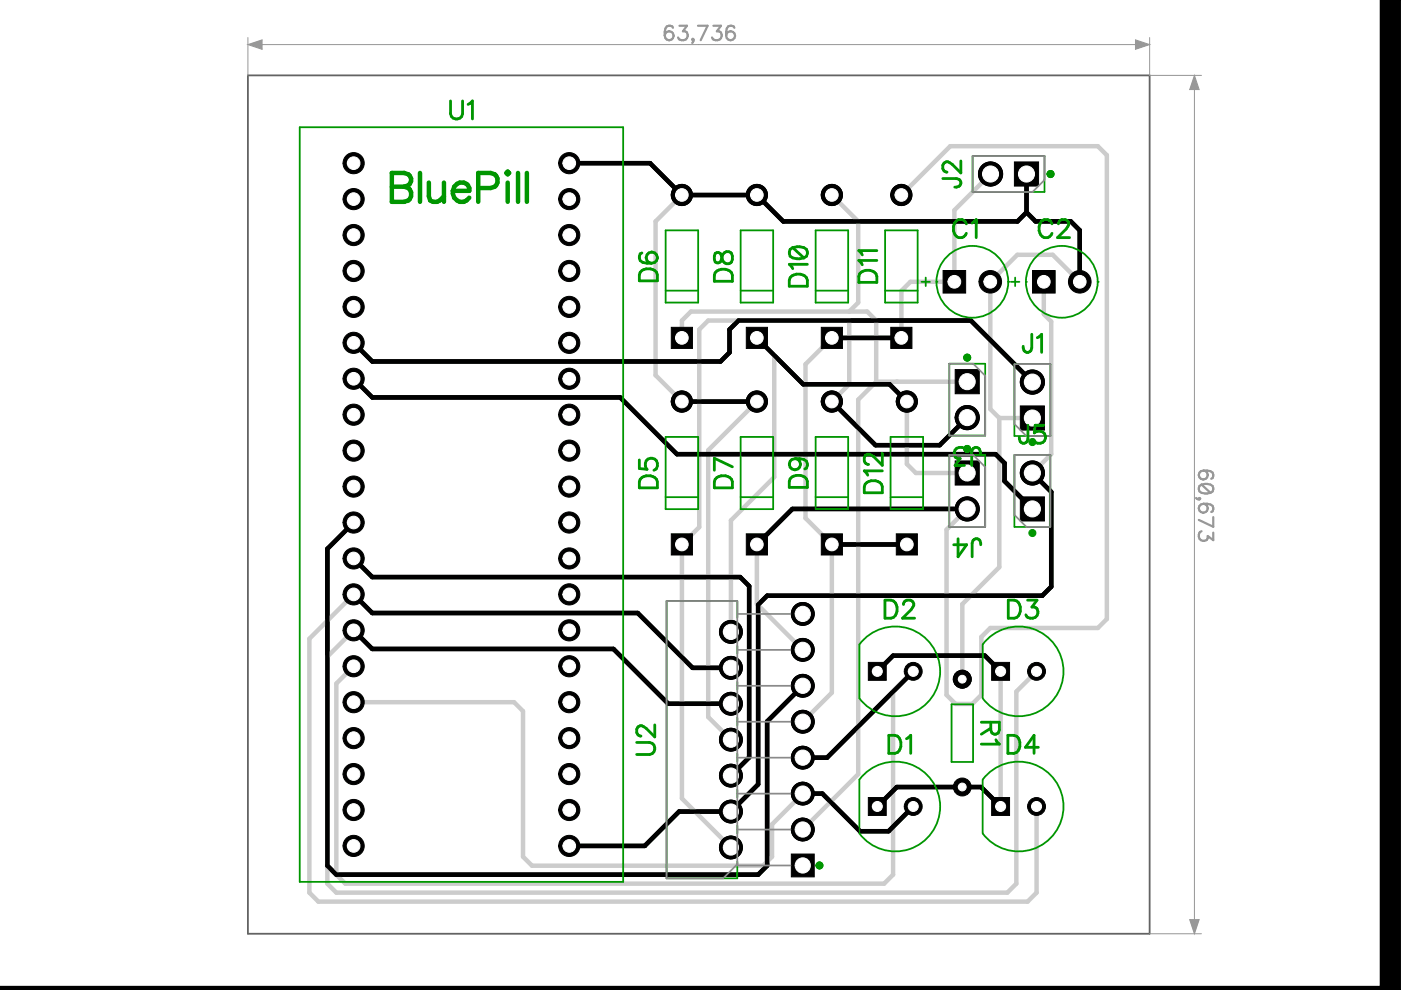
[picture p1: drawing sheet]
<svg xmlns="http://www.w3.org/2000/svg" width="297mm" height="210mm" viewBox="0 0 297 210" stroke-linecap="round" stroke-linejoin="round" font-family="sans-serif">
<defs><g id="words">
<text font-size="12.1" x="82.6" y="44.7">BluePill</text>
<g font-size="7.5">
<text x="95.2" y="26.4">U1</text>
<text x="204.9" y="40" transform="rotate(-90 204.9 40)">J2</text>
<text x="201.9" y="51.5">C1</text>
<text x="220" y="51.5">C2</text>
<text x="140.5" y="59.8" transform="rotate(-90 140.5 59.8)">D6</text>
<text x="156.4" y="59.9" transform="rotate(-90 156.4 59.9)">D8</text>
<text x="172.3" y="61" transform="rotate(-90 172.3 61)">D10</text>
<text x="187.1" y="60.2" transform="rotate(-90 187.1 60.2)">D11</text>
<text x="216.6" y="75.9">J1</text>
<text x="208.1" y="93.7" transform="rotate(180 208.1 93.7)">J3</text>
<text x="215.8" y="95.1">J5</text>
<text x="140.5" y="103.7" transform="rotate(-90 140.5 103.7)">D5</text>
<text x="156.4" y="103.7" transform="rotate(-90 156.4 103.7)">D7</text>
<text x="172.3" y="103.6" transform="rotate(-90 172.3 103.6)">D9</text>
<text x="188.2" y="104.8" transform="rotate(-90 188.2 104.8)">D12</text>
<text x="208.2" y="113.1" transform="rotate(180 208.2 113.1)">J4</text>
<text x="187.3" y="132.2">D2</text>
<text x="213.5" y="132.2">D3</text>
<text x="206.9" y="152.8" transform="rotate(90 206.9 152.8)">R1</text>
<text x="140" y="160.3" transform="rotate(-90 140 160.3)">U2</text>
<text x="188.2" y="160.9">D</text>
<text x="191.2" y="160.9">1</text>
<text x="213.4" y="160.9">D</text>
<text x="217.5" y="160.9">4</text>
</g>
<g font-size="6">
<text x="140.7" y="9.5">63,736</text>
<text x="253.2" y="99.5" transform="rotate(90 253.2 99.5)">60,673</text>
</g>
</g></defs>
<path d="M0 0h297v210h-297z" fill="#000" stroke="#000" stroke-width=".21"/>
<path d="M-.1 -.1h292.5v209h-292.5z" fill="#fff" stroke="#fff" stroke-width=".21"/>
<path d="M52.6 16h191.1v182h-191.1z" fill="none" stroke="#636363" stroke-width=".38"/>
<path d="M120.7 34.6h17.1l6.8 6.8M217.6 36.9v8.1l-1.9 1.9h-49.6l-5.6-5.5M176.4 71.6h14.7M144.6 85.1h15.9M75 110.8l-5.6 5.6v67.1l1.9 2h89.4l1.9-2v-30.5l7.6-7.6M75 118.4l3.9 4h78l1.9 1.9v36.3l-3.8 3.9M176.4 115.4h15.9M218.9 100.3l4 4v20.1l-1.9 1.9h-58.4l-1.9 1.9v38.1l-5.7 5.8h-11l-7.3 7.3h-16M75 126l3.9 4h56.3l11.6 11.6h8.2M75 133.6l3.9 4h51.2l11.6 11.6h13.3M193.6 142.4l-18.3 18.2h-5.1M170.2 168.3h4.2l7.9 7.9h6.1l5.2-5.2" fill="none" stroke="#000" stroke-width=".95"/>
<path d="M210 36.9l-7.7 7.7v15.2h-9.3l-1.9 1.9v9.9M144.6 41.4l-5.6 5.5v32.7l5.6 5.5M221.3 59.8v6.8l1.6 1.6v28.1l-4 4M228.9 59.8l-5.7-5.8h-7.5l-5.7 5.8v26.9l1.9 1.9v31.7l-7.9 7.8v15.9M176.4 71.6l-5.6 5.6v32.7l5.6 5.5v31.5l-6.2 6.1M160.5 85.1l-10.3 10.4v56.5l4.8 4.8M75 126l-9.4 9.4v53.9l1.9 1.9h150.4l1.9-1.9v-18.3M75 133.7l-5.6 5.5v48.2l1.9 1.9h142.3l1.9-1.9v-40.8l4.3-4.3M75 141.3l-3.7 3.6M75 148.9h34l1.9 1.9v30.8l1.9 1.9h49l1.9-1.9v-6.8l6.5-6.5M193.6 142.4l-4.2 4.2v38.9l-2 1.9h-114.2l-1.9-1.9v-40.6" fill="none" stroke="#ccc" stroke-width=".95"/>
<circle cx="211.9" cy="88.6" r=".47" fill="#ccc"/>
<path d="M176.4 41.4l5.6 5.5v17.3l-1.9 1.9M144.6 71.6v-3.6l1.9-1.9h37.4l1.9 1.9v12.9M176.4 85.1l3.7-3.6v-13.5h-29.9l-1.9 1.9v41.9l-3.7 3.6v53.9l10.4 10.4M185.8 80.9l-3.8 3.8v79.4l-11.8 11.8M185.8 80.9h4.3M211.9 88.6h7" fill="none" stroke="#ccc" stroke-width=".95"/>
<path d="M144.6 41.4h15.9M217.6 45l1.9 1.9h7.5l1.9 1.9v11M75 72.7l3.9 3.9h73.9l1.9-1.9v-4.8l1.9-1.9h49.2l13.1 13M176.4 85.1l9.2 9.3h13.6l5.9-5.8" fill="none" stroke="#000" stroke-width=".95"/>
<circle cx="190.1" cy="80.9" r=".47" fill="#ccc"/>
<path d="M191.1 41.4l10.4-10.4h31.3l1.9 1.9v98.3l-1.9 1.9h-22.8l-1.9 2v12.2l-1.9 1.9h-3.6l-1.9-1.9v-35l4.4-4.4M160.5 71.6l3.7 3.7v25.9l-9.2 9.1v23.7M190.1 80.9h15M192.3 85.1v13.3l1.9 1.9h10.9M160.5 115.4v12.7l9.7 9.7M212.2 142.3v28.7" fill="none" stroke="#ccc" stroke-width=".95"/>
<g fill="none" stroke="#000" stroke-width=".95">
<path d="M120.7 34.6h17.1l6.8 6.8h15.9l5.6 5.5h49.6l1.9-1.9M217.6 36.9v8.1M217.6 45l1.9 1.9h7.5l1.9 1.9v11M75 72.7l3.9 3.9h73.9l1.9-1.9v-4.8l1.9-1.9h49.2l13.1 13M160.5 71.6l9.8 9.9h18.3l3.7 3.6M176.4 71.6h14.7M75 80.3l3.9 4h52.6l12 12h67.6l1.9 1.9v3.8l5.9 5.9M144.6 85.1h15.9M176.4 85.1l9.2 9.3h13.6l5.9-5.8M75 110.8l-5.6 5.6v67.1l1.9 2h89.4l1.9-2v-30.5l7.6-7.6M75 118.4l3.9 4h78l1.9 1.9v36.3l-3.8 3.9M176.4 115.4h15.9"/>
<path d="M205.1 107.9h-37.1l-7.5 7.5M218.9 100.3l4 4v20.1l-1.9 1.9h-58.4l-1.9 1.9v38.1l-5.7 5.8h-11l-7.3 7.3h-16M75 126l3.9 4h56.3l11.6 11.6h8.2M75 133.6l3.9 4h51.2l11.6 11.6h13.3M186 142.3l3.4-3.3h19.4l3.4 3.3M193.6 142.4l-18.3 18.2h-5.1M170.2 168.3h4.2l7.9 7.9h6.1l5.2-5.2M186 171l4.1-4.1h17.9l4.2 4.1"/>
</g>
<g fill="#000" stroke="#000" stroke-width=".21">
<path d="M215.1 34.3h5.1v5.1h-5.1zM142.3 69.4h4.5v4.5h-4.5zM158.2 69.4h4.5v4.5h-4.5zM174.1 69.4h4.5v4.5h-4.5zM188.9 69.4h4.4v4.5h-4.4zM200 57.4h4.7v4.7h-4.7zM218.9 57.4h4.8v4.7h-4.8zM202.5 78.4h5.1v5.1h-5.1zM216.3 86.1h5.1v5.1h-5.1zM142.3 113.2h4.5v4.5h-4.5zM158.2 113.2h4.5v4.5h-4.5zM174.1 113.2h4.5v4.5h-4.5z"/>
<path d="M190 113.2h4.5v4.5h-4.5zM202.5 97.7h5.1v5.1h-5.1zM216.3 105.4h5.1v5.1h-5.1zM184.1 140.4h3.8v3.8h-3.8zM210.2 140.4h3.8v3.8h-3.8zM184.1 169.1h3.8v3.8h-3.8zM210.2 169.1h3.8v3.8h-3.8zM167.8 181.1h4.8v4.8h-4.8z"/>
<circle cx="75" cy="34.6" r="2.24"/>
<circle cx="120.7" cy="34.6" r="2.24"/>
<circle cx="210" cy="36.9" r="2.56"/>
<circle cx="75" cy="57.5" r="2.24"/>
<circle cx="75" cy="49.8" r="2.24"/>
<circle cx="75" cy="42.2" r="2.24"/>
<circle cx="120.7" cy="57.5" r="2.24"/>
<circle cx="120.7" cy="49.8" r="2.24"/>
<circle cx="120.7" cy="42.2" r="2.24"/>
<circle cx="144.6" cy="41.3" r="2.24"/>
<circle cx="160.5" cy="41.3" r="2.24"/>
<circle cx="176.4" cy="41.3" r="2.24"/>
<circle cx="191.1" cy="41.3" r="2.24"/>
<circle cx="210" cy="59.7" r="2.39"/>
<circle cx="228.9" cy="59.7" r="2.4"/>
<circle cx="75" cy="65.1" r="2.24"/>
<circle cx="75" cy="72.7" r="2.24"/>
<circle cx="120.7" cy="65.1" r="2.24"/>
<circle cx="120.7" cy="72.7" r="2.24"/>
<circle cx="75" cy="80.3" r="2.24"/>
<circle cx="75" cy="87.9" r="2.24"/>
<circle cx="75" cy="95.5" r="2.24"/>
<circle cx="120.7" cy="80.3" r="2.24"/>
<circle cx="120.7" cy="87.9" r="2.24"/>
<circle cx="120.7" cy="95.5" r="2.24"/>
<circle cx="144.6" cy="85.1" r="2.24"/>
<circle cx="160.5" cy="85.1" r="2.24"/>
<circle cx="176.4" cy="85.1" r="2.24"/>
<circle cx="192.3" cy="85.1" r="2.24"/>
<circle cx="205.1" cy="88.5" r="2.56"/>
<circle cx="218.9" cy="81" r="2.56"/>
<circle cx="75" cy="118.4" r="2.24"/>
<circle cx="75" cy="110.8" r="2.24"/>
<circle cx="75" cy="103.2" r="2.24"/>
<circle cx="120.7" cy="118.4" r="2.24"/>
<circle cx="120.7" cy="110.8" r="2.24"/>
<circle cx="120.7" cy="103.2" r="2.24"/>
<circle cx="205.1" cy="107.9" r="2.55"/>
<circle cx="218.9" cy="100.3" r="2.55"/>
<circle cx="75" cy="133.6" r="2.24"/>
<circle cx="75" cy="126" r="2.24"/>
<circle cx="120.7" cy="133.6" r="2.24"/>
<circle cx="120.7" cy="126" r="2.24"/>
<circle cx="155" cy="134" r="2.42"/>
<circle cx="170.2" cy="137.8" r="2.42"/>
<circle cx="170.2" cy="130.2" r="2.42"/>
<circle cx="75" cy="156.5" r="2.24"/>
<circle cx="75" cy="141.3" r="2.24"/>
<circle cx="75" cy="148.9" r="2.24"/>
<circle cx="120.7" cy="156.5" r="2.24"/>
<circle cx="120.7" cy="141.3" r="2.24"/>
<circle cx="120.7" cy="148.9" r="2.24"/>
<circle cx="155" cy="149.2" r="2.42"/>
<circle cx="155" cy="141.6" r="2.42"/>
<circle cx="155" cy="156.8" r="2.42"/>
<circle cx="170.2" cy="145.4" r="2.42"/>
<circle cx="170.2" cy="153" r="2.42"/>
<circle cx="193.6" cy="142.3" r="1.9"/>
<circle cx="204" cy="144" r="1.9"/>
<circle cx="219.8" cy="142.3" r="1.9"/>
<circle cx="75" cy="171.7" r="2.24"/>
<circle cx="75" cy="179.4" r="2.24"/>
<circle cx="75" cy="164.1" r="2.24"/>
<circle cx="120.7" cy="171.7" r="2.24"/>
<circle cx="120.7" cy="179.4" r="2.24"/>
<circle cx="120.7" cy="164.1" r="2.24"/>
<circle cx="155" cy="172.1" r="2.42"/>
<circle cx="155" cy="164.4" r="2.42"/>
<circle cx="155" cy="179.7" r="2.42"/>
<circle cx="170.2" cy="168.3" r="2.42"/>
<circle cx="170.2" cy="160.6" r="2.42"/>
<circle cx="170.2" cy="175.9" r="2.42"/>
<circle cx="193.6" cy="171" r="1.9"/>
<circle cx="204" cy="166.9" r="1.9"/>
<circle cx="219.8" cy="171" r="1.9"/>
</g>
<g fill="#fff" stroke="#fff" stroke-width=".21">
<circle cx="202.3" cy="59.7" r="1.35"/>
<circle cx="210" cy="59.7" r="1.35"/>
<circle cx="221.3" cy="59.7" r="1.34"/>
<circle cx="228.9" cy="59.7" r="1.34"/>
<circle cx="193.6" cy="171" r="1.06"/>
<circle cx="186" cy="171" r="1.06"/>
<circle cx="193.6" cy="142.3" r="1.06"/>
<circle cx="186" cy="142.3" r="1.06"/>
<circle cx="219.8" cy="142.3" r="1.06"/>
<circle cx="212.1" cy="142.3" r="1.06"/>
<circle cx="219.8" cy="171" r="1.06"/>
<circle cx="212.1" cy="171" r="1.06"/>
<circle cx="144.6" cy="115.4" r="1.34"/>
<circle cx="144.6" cy="85.1" r="1.34"/>
<circle cx="144.6" cy="71.6" r="1.34"/>
<circle cx="144.6" cy="41.3" r="1.34"/>
<circle cx="160.5" cy="115.4" r="1.34"/>
<circle cx="160.5" cy="85.1" r="1.34"/>
<circle cx="160.5" cy="71.6" r="1.34"/>
<circle cx="160.5" cy="41.3" r="1.34"/>
<circle cx="176.4" cy="115.4" r="1.34"/>
<circle cx="176.4" cy="85.1" r="1.34"/>
<circle cx="176.4" cy="71.6" r="1.34"/>
<circle cx="176.4" cy="41.3" r="1.34"/>
<circle cx="191.1" cy="71.6" r="1.34"/>
<circle cx="191.1" cy="41.3" r="1.34"/>
<circle cx="192.3" cy="115.4" r="1.35"/>
<circle cx="192.3" cy="85.1" r="1.34"/>
<circle cx="218.9" cy="88.6" r="1.7"/>
<circle cx="218.9" cy="81" r="1.7"/>
<circle cx="217.6" cy="36.9" r="1.7"/>
<circle cx="210" cy="36.9" r="1.7"/>
<circle cx="205.1" cy="80.9" r="1.7"/>
<circle cx="205.1" cy="88.5" r="1.7"/>
<circle cx="205.1" cy="100.3" r="1.7"/>
<circle cx="205.1" cy="107.9" r="1.7"/>
<circle cx="218.9" cy="107.9" r="1.7"/>
<circle cx="218.9" cy="100.3" r="1.7"/>
<circle cx="204" cy="166.9" r=".83"/>
<circle cx="204" cy="144" r=".83"/>
<circle cx="75" cy="179.4" r="1.34"/>
<circle cx="75" cy="171.7" r="1.34"/>
<circle cx="75" cy="164.1" r="1.34"/>
<circle cx="75" cy="156.5" r="1.34"/>
<circle cx="75" cy="148.9" r="1.34"/>
<circle cx="75" cy="141.3" r="1.34"/>
<circle cx="75" cy="133.6" r="1.34"/>
<circle cx="75" cy="126" r="1.34"/>
<circle cx="75" cy="118.4" r="1.34"/>
<circle cx="75" cy="110.8" r="1.34"/>
<circle cx="75" cy="103.2" r="1.34"/>
<circle cx="75" cy="95.5" r="1.34"/>
<circle cx="75" cy="87.9" r="1.34"/>
<circle cx="75" cy="80.3" r="1.34"/>
<circle cx="75" cy="72.7" r="1.34"/>
<circle cx="75" cy="65.1" r="1.34"/>
<circle cx="75" cy="57.5" r="1.34"/>
<circle cx="75" cy="49.8" r="1.34"/>
<circle cx="75" cy="42.2" r="1.34"/>
<circle cx="75" cy="34.6" r="1.34"/>
<circle cx="120.7" cy="179.4" r="1.34"/>
<circle cx="120.7" cy="171.7" r="1.34"/>
<circle cx="120.7" cy="164.1" r="1.34"/>
<circle cx="120.7" cy="156.5" r="1.34"/>
<circle cx="120.7" cy="148.9" r="1.34"/>
<circle cx="120.7" cy="141.3" r="1.34"/>
<circle cx="120.7" cy="133.6" r="1.34"/>
<circle cx="120.7" cy="126" r="1.34"/>
<circle cx="120.7" cy="118.4" r="1.34"/>
<circle cx="120.7" cy="110.8" r="1.34"/>
<circle cx="120.7" cy="103.2" r="1.34"/>
<circle cx="120.7" cy="95.5" r="1.34"/>
<circle cx="120.7" cy="87.9" r="1.34"/>
<circle cx="120.7" cy="80.3" r="1.34"/>
<circle cx="120.7" cy="72.7" r="1.34"/>
<circle cx="120.7" cy="65.1" r="1.34"/>
<circle cx="120.7" cy="57.5" r="1.34"/>
<circle cx="120.7" cy="49.8" r="1.34"/>
<circle cx="120.7" cy="42.2" r="1.34"/>
<circle cx="120.7" cy="34.6" r="1.34"/>
<circle cx="170.2" cy="183.5" r="1.61"/>
<circle cx="155" cy="179.7" r="1.61"/>
<circle cx="170.2" cy="175.9" r="1.61"/>
<circle cx="155" cy="172.1" r="1.61"/>
<circle cx="170.2" cy="168.3" r="1.61"/>
<circle cx="155" cy="164.5" r="1.61"/>
<circle cx="170.2" cy="160.6" r="1.61"/>
<circle cx="155" cy="156.8" r="1.61"/>
<circle cx="170.2" cy="153" r="1.61"/>
<circle cx="155" cy="149.2" r="1.61"/>
<circle cx="170.2" cy="145.4" r="1.61"/>
<circle cx="155" cy="141.6" r="1.61"/>
<circle cx="170.2" cy="137.8" r="1.61"/>
<circle cx="155" cy="134" r="1.61"/>
<circle cx="170.2" cy="130.2" r="1.61"/>
</g>
<g fill="none" stroke="#000" stroke-width=".21">
<path d="M144.6 39.1v4.5M160.5 39.1v4.5M176.4 39.1v4.5M191.1 39.1v4.5M210 34.3v5.2M144.6 82.9v4.5M160.5 82.9v4.5M176.4 82.9v4.5M192.3 82.9v4.5M202.5 88.6h5.1M216.3 81h5.2M202.5 107.9h5.1"/>
<path d="M216.3 100.3h5.2M155 131.6v4.8M155 139.2v4.8M170.2 127.7v4.9M170.2 135.4v4.8M155 146.8v4.8M155 154.4v4.9M170.2 143v4.8M170.2 150.6v4.9M170.2 158.2v4.9M204 142.1v3.8M155 162v4.9"/>
<path d="M155 169.7v4.8M155 177.3v4.8M170.2 165.8v4.9M170.2 173.5v4.8"/>
</g>
<path d="M195.4 59.8h1.8M196.3 58.9v1.8" fill="none" stroke="#009600" stroke-width=".38"/>
<g fill="#009600">
<circle cx="198.5" cy="59.8" r=".19"/>
<circle cx="213.8" cy="59.8" r=".19"/>
</g>
<g fill="none" stroke="#009600" stroke-width=".38">
<path d="M214.3 59.8h1.8M215.2 58.9v1.8"/>
<circle cx="206.2" cy="59.7" r="7.6"/>
</g>
<path d="M204.9 47.5a1.41 1.41 0 0 0-1.6-.9 1.41 1.41 0 0 0-1.1 1.4 1.77 1.77 0 0 0 1.8 2.4l.7-.6 .2-.3M206.1 47.3l.9-.7v3.8" fill="none" stroke="#009600" stroke-width=".59"/>
<g fill="#009600">
<circle cx="217.5" cy="59.8" r=".19"/>
<circle cx="232.7" cy="59.8" r=".19"/>
</g>
<g fill="none" stroke="#009600" stroke-width=".38">
<path d="M63.5 27h68.6v160h-68.6zM141.1 48.8h6.9v15.4h-6.9zM157 48.8h6.9v15.4h-6.9zM172.9 48.8h6.9v15.4h-6.9zM187.7 48.8h6.9v15.4h-6.9zM141.1 61.6h6.9M157 61.6h6.9M172.9 61.6h6.9M187.7 61.6h6.9M141.1 92.6h6.9v15.4h-6.9zM157 92.6h6.9v15.4h-6.9zM172.9 92.6h6.9v15.4h-6.9z"/>
<path d="M188.8 92.6h6.9v15.4h-6.9zM141.1 105.4h6.9M157 105.4h6.9M172.9 105.4h6.9M188.8 105.4h6.9M182.2 136.6v11.5M182.2 136.6a9.5 9.5 0 0 1 14-1.3 9.5 9.5 0 0 1 0 14.1 9.5 9.5 0 0 1-14-1.3M201.7 149.3h4.6v12.3h-4.6zM208.3 148.1l.1-11.5a9.5 9.5 0 0 1 14-1.3 9.5 9.5 0 0 1 0 14.1 9.5 9.5 0 0 1-14-1.3M182.2 165.3v11.4M182.2 165.3a9.5 9.5 0 0 1 14-1.3 9.5 9.5 0 0 1 0 14 9.5 9.5 0 0 1-14-1.3M209.1 164.4a9.5 9.5 0 0 1 13.8 .1 9.5 9.5 0 0 1-.8 13.8 9.5 9.5 0 0 1-13.7-1.6v-11.4z"/>
<circle cx="225.1" cy="59.7" r="7.6"/>
</g>
<g fill="none" stroke="#009600" stroke-width=".59">
<path d="M95.5 21.4v2.7a1.29 1.29 0 0 0 1.3 1.1 1.29 1.29 0 0 0 1.3-1.1v-2.7M99.2 22.1l1-.7v3.8M199.9 37.9h2.9l.6 .1a.87 .87 0 0 1 0 1.5l-1 .2M203.7 34.1v2.6l-1.8-1.8a1.16 1.16 0 0 0-1.6-.4l-.4 .5v.8a.92 .92 0 0 0 .9 .7M136.1 57.4a2.4 2.4 0 0 1 3.1 .3l.2 .6v1.2h-3.8v-1.2l.1-.6zM136.1 53.6a1.12 1.12 0 0 0-.4 1.7l.6 .3 1.8 .2M151.6 57.8a2.14 2.14 0 0 1 3.7 .6v1.2h-3.8v-1.2zM151.6 53.7l-.1 .6 .1 1.2a.77 .77 0 0 0 1.3-.3 1.78 1.78 0 0 1 1.1-1.8 1 1 0 0 1 1.3 .9v.7a1.1 1.1 0 0 1-1.2 1 1.1 1.1 0 0 1-1-1.2l-.2-.7a.77 .77 0 0 0-1.3-.4zM167.5 58.9a2.14 2.14 0 0 1 3.7 .5v1.3h-3.9v-1.3zM168.1 52.5a3.1 3.1 0 0 1 2.9 .4 1.24 1.24 0 0 1-.6 1.8M168.1 52.5a1.18 1.18 0 0 0-.8 1.1 1.18 1.18 0 0 0 .8 1.1l.9 .2 1.4-.2M168.1 52.5l2.3 2.2"/>
<path d="M171.2 56h-3.8l.7 1M182.3 58a2.31 2.31 0 0 1 3.4 0l.2 .6v1.3h-3.8v-1.3zM185.9 55.2h-3.8l.7 .9M185.9 53.1h-3.8l.7 1M223 47.5a1.41 1.41 0 0 0-1.6-.9 1.41 1.41 0 0 0-1.1 1.4 1.76 1.76 0 0 0 1.8 2.4l.4-.2 .5-.7M224.4 47.5a.96 .96 0 0 1 .7-.9h.8a.93 .93 0 0 1 .5 1.4l-2.2 2.4h2.6M218.8 70.9v2.9l-.2 .5a.88 .88 0 0 1-1.5 0l-.2-.9M219.9 71.6l.9-.7v3.8M135.6 97.5v1.8l1.6 .2a1.35 1.35 0 0 1 0-2 1.35 1.35 0 0 1 2 .2 1.35 1.35 0 0 1-.6 2M155.3 99l-3.8-1.8v2.5M168.6 97.2l1.8 .2a1.11 1.11 0 0 1 .8 1 1.11 1.11 0 0 1-.6 1M187.1 96.1v2.6l-1.9-1.9a1.17 1.17 0 0 0-1.8-.2l-.2 .4v.7a.92 .92 0 0 0 1 .8"/>
<path d="M187.1 99.8h-3.9l.8 1M204.8 95.6a1.3 1.3 0 0 0-2-.5 1.3 1.3 0 0 0 .2 2.1h.6l-1.1 1.5h2M207.8 96.1a1.01 1.01 0 0 0-1.1-1.2l-.5 .3-.2 .6v2.9M217.9 90.2v2.9l-.1 .5a.88 .88 0 0 1-1.5 0l-.2-.9M221.3 90.2h-1.8l-.2 1.6a1.35 1.35 0 0 1 2 0 1.35 1.35 0 0 1-.2 2 1.35 1.35 0 0 1-2-.6M136.1 101.2a2.14 2.14 0 0 1 3.3 1v1.2h-3.8v-1.2l.1-.6zM152 101.2a2.15 2.15 0 0 1 3.3 1v1.2h-3.8v-1.2l.1-.6zM167.5 101.5a2.15 2.15 0 0 1 3.7 .6v1.2h-3.9v-1.2zM183.8 102.3a2.14 2.14 0 0 1 3.3 .9v1.3h-3.9v-1.3l.2-.5zM203.1 114.2v3.9l1.8-2.6h-2.7M207.9 115.5a1 1 0 0 0-1.1-1.3l-.5 .4-.2 .5v3M187.6 127.3h1.3a2.04 2.04 0 0 1 1.3 1.9 2.04 2.04 0 0 1-1.3 1.9h-1.3z"/>
<path d="M191.6 128.2a.92 .92 0 0 1 .7-.9h.7a.94 .94 0 0 1 .5 1.4l-.3 .6-1.8 1.8h2.5M213.8 127.3h1.2a2.07 2.07 0 0 1 1 3.2l-.4 .4-.6 .2h-1.2zM217.9 127.3h2l-1.1 1.4a1.23 1.23 0 0 1 1.3 1.4 1.23 1.23 0 0 1-1.7 1l-.5-.2-.4-.5M135 157.4h2.7a1.29 1.29 0 0 1 1.1 1.3 1.29 1.29 0 0 1-1.1 1.3h-2.7M138.8 153.7v2.5l-1.8-1.8a1.2 1.2 0 0 0-1.6-.3 1.22 1.22 0 0 0 0 1.8l.5 .2M188.5 155.9h1.2a2.08 2.08 0 0 1 .9 3.3l-.3 .3-.6 .2h-1.2zM192.2 156.6l.9-.7v3.8M208.1 153.1h3.8v1.7l-.2 .5a.88 .88 0 0 1-1.5 0l-.1-.5v-1.7M210.1 154.4l-2 1.3M211.2 156.9l.7 .9h-3.8M213.7 155.9h1.3a2.07 2.07 0 0 1 .9 3.3l-.4 .3-.5 .2h-1.3zM220.2 158.4h-2.8l1.8-2.5v3.8"/>
<circle cx="138.2" cy="54.6" r="1.19"/>
<circle cx="168.5" cy="98.4" r="1.19"/>
</g>
<path d="M206.2 33.1h15.3v7.6h-15.3zM201.3 77.1h7.6v15.3h-7.6zM215.1 77.2h7.6v15.2h-7.6zM201.3 96.5h7.6v15.2h-7.6zM215.1 96.5h7.6v15.2h-7.6zM156.3 131v-3.6h-15v58.8h15v-3.5M156.3 136.9v1.7M156.3 144.6v1.6M156.3 152.2v1.7M156.3 159.8v1.7M156.3 167.4v1.7M156.3 175v1.7" fill="none" stroke="#009600" stroke-width=".37"/>
<g fill="#009600" stroke="#009600" stroke-width=".21">
<circle cx="218.9" cy="93.7" r=".75"/>
<circle cx="222.7" cy="36.9" r=".75"/>
<circle cx="205.1" cy="75.8" r=".74"/>
<circle cx="205.1" cy="95.2" r=".74"/>
<circle cx="218.9" cy="113" r=".75"/>
<circle cx="173.7" cy="183.5" r=".74"/>
</g>
<g fill="none" stroke="#8a8a8a" stroke-width=".37">
<path d="M206.2 33.1h15.3v5.1l-2.6 2.5h-12.7zM201.3 77.1h5l2.6 2.6v12.7h-7.6zM215.1 77.2h7.6v15.2h-5.1l-2.5-2.5zM201.3 96.5h5l2.6 2.5v12.7h-7.6zM215.1 96.5h7.6v15.2h-5.1l-2.5-2.5zM141.3 127.4h15v55.8l-3 3h-12zM156.3 137.8h11.3M156.3 130.2h11.3M156.3 153h11.3M156.3 145.4h11.3M156.3 175.9h11.3M156.3 168.3h11.3"/>
<path d="M156.3 160.6h11.3M156.3 183.5h11.3"/>
</g>
<path d="M222.8 36.1v1.6M204.3 75.8h1.5M204.3 95.2h1.5M173.7 182.8v1.5" fill="none" stroke="#009600" stroke-width=".21"/>
<path d="M83.1 36.7h2.6l.9 .3a1.42 1.42 0 0 1 0 2.3l-.9 .3a1.6 1.6 0 0 1 1.5 1.6 1.6 1.6 0 0 1-1.5 1.6h-2.6zM83.1 39.6h2.6M89 36.7v6.1M90.9 38.7v2.9l.3 .9 .6 .3h.9l.5-.3 .9-.9M94.1 38.7v4.1M96.3 39.6a1.69 1.69 0 0 1 2-.9 1.69 1.69 0 0 1 1.2 1.8h-3.5zM101.4 39.9h2.6a1.6 1.6 0 0 0 1.5-1.6 1.6 1.6 0 0 0-1.5-1.6h-2.6v6.1M107.6 36.4l.3 .3-.3 .3-.2-.3zM107.6 38.7v4.1M109.8 36.7v6.1M111.7 36.7v6.1M96 40.5a1.92 1.92 0 0 0 1.2 2.1 1.92 1.92 0 0 0 2.3-.7" fill="none" stroke="#009600" stroke-width=".95"/>
<path d="M52.6 8v8M55.6 9.5h185.1M243.7 8v8h11M253.2 19v176M243.7 198h11" fill="none" stroke="#969696" stroke-width=".21"/>
<g fill="#969696" stroke="#969696" stroke-width=".21">
<path d="M52.6 9.5l3-1v2z"/>
<path d="M240.7 8.5l3 1-3 1z"/>
<path d="M253.2 16l1 3h-2z"/>
<path d="M252.2 195h2l-1 3z"/>
</g>
<g fill="none" stroke="#969696" stroke-width=".47">
<path d="M142.7 5.9a.87 .87 0 0 0-.9-.5 .87 .87 0 0 0-.7 .6l-.2 1.5M144.1 5.5h1.6l-.9 1.1a.98 .98 0 0 1 1 1.2 .98 .98 0 0 1-1.3 .7l-.4-.1-.3-.5M146.9 8.2l.1 .2-.1 .1-.1-.1zM147 8.4l-.2 .7M148 5.5h2l-1.4 3M151.3 5.5h1.6l-.9 1.1a.98 .98 0 0 1 1 1.2 .98 .98 0 0 1-1.3 .7l-.4-.1-.3-.5M155.7 5.9a.91 .91 0 0 0-1.3-.3l-.3 .4-.1 1.5M255.2 99.8l1.4 .1a.99 .99 0 0 1 .5 1.5l-.3 .1M253.6 105.6l.4 .3h.3M254.2 105.7l.1-.1 .2 .1-.2 .2zM254.8 102.7a2.57 2.57 0 0 1 2.3 .3 .99 .99 0 0 1-.5 1.5M254.8 112.6a1.04 1.04 0 0 0-.4 1.7 1.04 1.04 0 0 0 1.7-.2v-.4l1.1 .8v-1.6"/>
<path d="M254.8 102.7a.94 .94 0 0 0-.6 .9 .94 .94 0 0 0 .6 .9l.7 .1 1.1-.1M254.8 102.7l1.8 1.8M255.2 106.8a1.58 1.58 0 0 1 2 .9l-.1 .7-.3 .2M257.2 109.6v2.1l-3-1.5"/>
<circle cx="141.9" cy="7.6" r=".95"/>
<circle cx="154.9" cy="7.6" r=".95"/>
<circle cx="255.1" cy="100.7" r=".95"/>
<circle cx="255.1" cy="107.8" r=".96"/>
</g>
<use href="#words"/>
</svg>
